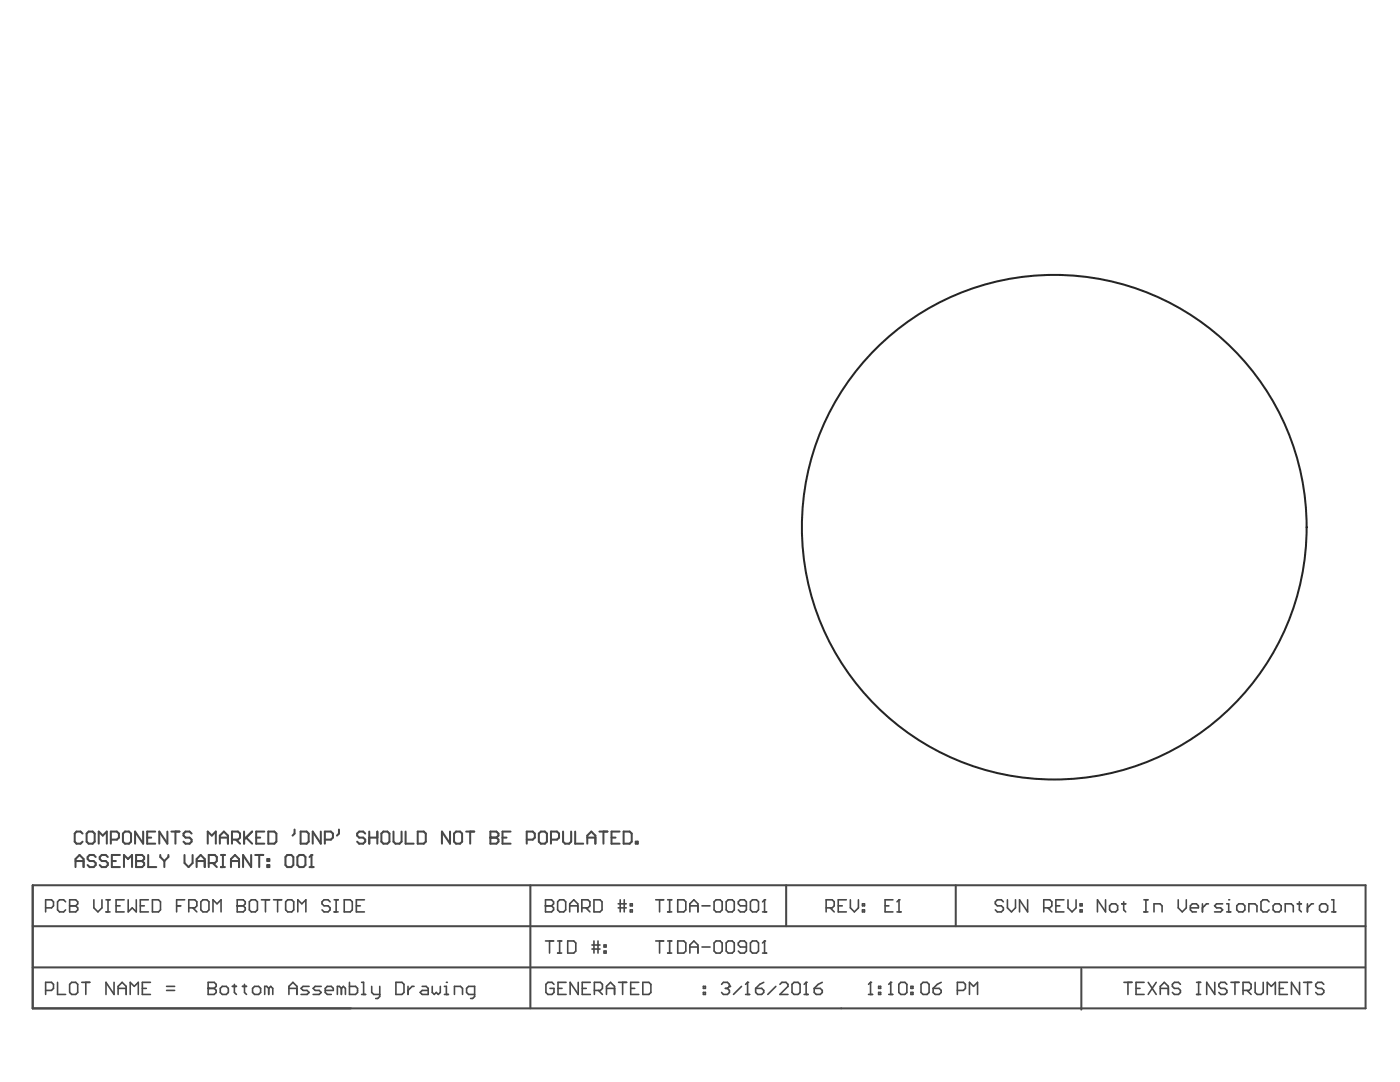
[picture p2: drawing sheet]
<svg xmlns="http://www.w3.org/2000/svg" width="279mm" height="216mm" viewBox="0 0 279 216" stroke-linecap="round" stroke-linejoin="round" font-family="sans-serif">
<circle cx="210.4" cy="105.2" r="50.4" fill="none" stroke="#242424" stroke-width=".4"/>
<path d="M6.5 176.6h266v24.6h-266zM105.8 176.6v24.6M156.9 176.6v8.2M190.7 176.6v8.2M6.5 193h265.9M6.5 184.8h266M215.8 193.3v8.2" fill="none" stroke="#484848" stroke-width=".4"/>
<path d="M200.2 179.9l-.4-.4h-.8l-.4 .4v.4l.4 .5h.8l.4 .4v.4l-.4 .4h-.8l-.4-.4M201.1 179.5v1.7l.8 .8 .8-.8v-1.7M205.1 179.5v2.5l-1.6-2.5v2.5M212.3 179.5h-1.6v2.5h1.6M213.1 179.5v1.7l.8 .8 .9-.8v-1.7M144 196.4l.4-.4h.8l.4 .4v.4M208.3 181.2h1.2l.4-.4v-.9l-.4-.4h-1.2v2.5M209.1 181.2l.8 .8M210.7 180.8h.8M215.6 180.3h.4v.5h-.4zM215.6 181.6h.4v.4h-.4z" fill="none" stroke="#484848" stroke-width=".32"/>
<circle cx="145.6" cy="196.8" r=".16" fill="#484848"/>
<path d="M144.8 197.2h.4M145.2 197.2l.4 .4v.4l-.4 .4h-.8l-.4-.4M145.6 196.8l-.4 .4M148 196.8l-1.6 1.6M148.8 198.4h.8M149.2 196v2.4" fill="none" stroke="#484848" stroke-width=".32"/>
<circle cx="149.2" cy="196" r=".16" fill="#484848"/>
<path d="M149.2 196l-.4 .4M150.8 197.2h1.2l.4 .4v.4l-.4 .4h-.8l-.4-.4zM152.4 196l-.8 .4-.8 .8M154.8 196.8l-1.6 1.6M155.6 196.4l.4-.4h.9l.4 .4v.4l-1.7 1.6h1.7M158.1 196.4l.4-.4h.8l.4 .4v1.6l-.4 .4h-.8l-.4-.4zM160.5 198.4h.8M160.9 196v2.4" fill="none" stroke="#484848" stroke-width=".32"/>
<circle cx="160.9" cy="196" r=".16" fill="#484848"/>
<g fill="none" stroke="#484848" stroke-width=".32">
<path d="M130.9 179.5h1.5M131.6 179.5v2.5M133.2 179.5h.8M133.6 179.5v2.5M135.3 179.5h1.2l.4 .4v1.7l-.4 .4h-1.2zM142.5 179.9l.4-.4h.8l.4 .4v1.7l-.4 .4h-.8l-.4-.4zM144.9 179.9l.4-.4h.8l.4 .4v1.7l-.4 .4h-.8l-.4-.4zM149.8 179.9l.4-.4h.8l.4 .4v1.7l-.4 .4h-.8l-.4-.4zM152.6 179.5v2.5M133.2 182h.8M137.7 182v-1.7l.8-.8 .8 .8v1.7M137.7 180.8h1.6"/>
<path d="M140.1 180.8h1.6M149 180.8h-1.3l-.4-.5v-.4l.4-.4h.9l.4 .4v1.7l-.4 .4h-.9l-.4-.4M152.2 182h.8M160.9 196l-.4 .4M162.5 197.2h1.2l.4 .4v.4l-.4 .4h-.8l-.4-.4zM164.1 196l-.8 .4-.8 .8"/>
</g>
<circle cx="152.6" cy="179.5" r=".16" fill="#484848"/>
<g fill="none" stroke="#484848" stroke-width=".32">
<path d="M152.6 179.5l-.4 .4M168.9 179.5h-1.6v2.5h1.6M169.7 179.5v1.7l.8 .8 .8-.8v-1.7M130.9 187.8h1.5M131.6 187.8v2.4M133.2 187.8h.8M133.2 190.2h.8M133.6 187.8v2.4M135.3 187.8h1.2l.4 .4v1.6l-.4 .4h-1.2zM137.7 190.2v-1.6l.8-.8 .8 .8v1.6M137.7 189h1.6M140.1 189h1.6"/>
<path d="M142.5 188.2l.4-.4h.8l.4 .4v1.6l-.4 .4h-.8l-.4-.4zM144.9 188.2l.4-.4h.8l.4 .4v1.6l-.4 .4h-.8l-.4-.4zM149 189h-1.3l-.4-.4v-.4l.4-.4h.9l.4 .4v1.6l-.4 .4h-.9l-.4-.4M149.8 188.2l.4-.4h.8l.4 .4v1.6l-.4 .4h-.8l-.4-.4zM152.2 190.2h.8M152.6 187.8v2.4M164.9 181.2h1.2l.4-.4v-.9l-.4-.4h-1.2v2.5M165.7 181.2l.8 .8M167.3 180.8h.8M172.1 181.6h.4v.4h-.4zM172.1 180.3h.4v.5h-.4z"/>
</g>
<circle cx="152.6" cy="187.8" r=".16" fill="#484848"/>
<g fill="none" stroke="#484848" stroke-width=".32">
<path d="M108.9 187.8h1.6M109.7 187.8v2.4M110.6 196.4l-.4-.4h-.8l-.5 .4v1.6l.5 .4h.8l.4-.4v-.8h-.8M111.3 187.8h.8M111.3 190.2h.8M111.4 197.2h.8M111.7 187.8v2.4M113 196h-1.6v2.4h1.6M113.3 187.8h1.2l.4 .4v1.6l-.4 .4h-1.2zM115.4 196v2.4l-1.6-2.4v2.4M116.2 197.2h.8M117.8 196h-1.6v2.4h1.6"/>
<path d="M118.1 188.6h1.6M118.1 189.4h1.6M118.5 187.8v2.4M118.6 197.6h1.2l.4-.4v-.8l-.4-.4h-1.2v2.4M119.3 187.8v2.4M119.4 197.6l.8 .8M120.6 189.8h.4v.4h-.4zM120.6 188.6h.4v.4h-.4zM121 197.2h1.6M121 198.4v-1.6l.8-.8 .8 .8v1.6M123.5 196h1.6M124.3 196v2.4"/>
<path d="M125.9 197.2h.8M127.5 196h-1.6v2.4h1.6M128.3 196h1.2l.4 .4v1.6l-.4 .4h-1.2zM140.4 198h.4v.4h-.4zM140.4 196.8h.4v.4h-.4zM152.6 187.8l-.4 .4M173.3 198.4h.8M173.7 196v2.4"/>
</g>
<circle cx="173.7" cy="196" r=".16" fill="#484848"/>
<path d="M173.7 196l-.4 .4M175.3 196.8h.5v.4h-.5zM175.3 198h.5v.4h-.5zM177.4 198.4h.8M177.8 196v2.4" fill="none" stroke="#484848" stroke-width=".32"/>
<circle cx="177.8" cy="196" r=".16" fill="#484848"/>
<g fill="none" stroke="#484848" stroke-width=".32">
<path d="M178.2 179.5h-1.6v2.5h1.6M179.4 179.5v2.5M176.6 180.8h.8M177.8 196l-.4 .4M179 182h.8M179.4 196.4l.4-.4h.8l.4 .4v1.6l-.4 .4h-.8l-.4-.4zM181.8 198h.4v.4h-.4zM181.8 196.8h.4v.4h-.4zM183.8 196.4l.4-.4h.8l.4 .4v1.6l-.4 .4h-.8l-.4-.4zM186.2 197.2h1.2l.4 .4v.4l-.4 .4h-.8l-.4-.4zM187.8 196l-.8 .4-.8 .8M191.1 197.6h1.2l.4-.4v-.8l-.4-.4h-1.2v2.4"/>
<path d="M193.5 198.4v-2.4l.8 .8 .8-.8v2.4"/>
</g>
<circle cx="179.4" cy="179.5" r=".16" fill="#484848"/>
<path d="M108.9 179.5v2.5h1.2l.4-.4v-.4l-.4-.4h-1.2M179.4 179.5l-.4 .4" fill="none" stroke="#484848" stroke-width=".32"/>
<circle cx="108.9" cy="180.8" r=".16" fill="#484848"/>
<g fill="none" stroke="#484848" stroke-width=".32">
<path d="M108.9 179.5h1.2l.4 .4v.4l-.4 .5h-1.2M111.3 179.9l.4-.4h.8l.4 .4v1.7l-.4 .4h-.8l-.4-.4zM118.5 179.5h1.2l.4 .4v1.7l-.4 .4h-1.2zM123.8 179.5v2.5M124.6 179.5v2.5M113.7 180.8h1.6M113.7 182v-1.7l.8-.8 .8 .8v1.7M116.1 181.2h1.2l.4-.4v-.9l-.4-.4h-1.2v2.5M116.9 181.2l.8 .8M123.4 181.2h1.6M123.4 180.3h1.6M125.8 180.3h.4v.5h-.4z"/>
<path d="M125.8 181.6h.4v.4h-.4z"/>
</g>
<path d="M57.3 170.6h.8l.4 .4v1.6l-.4 .4h-.8l-.3-.4v-1.6zM59.3 171l.5-.4h.8l.4 .4v1.6l-.4 .4h-.8l-.5-.4zM61.8 173h.8M62.2 170.6v2.4" fill="none" stroke="#484848" stroke-width=".4"/>
<circle cx="62.2" cy="170.6" r=".2" fill="#484848"/>
<path d="M62.2 170.6l-.4 .4" fill="none" stroke="#484848" stroke-width=".4"/>
<g fill="none" stroke="#484848" stroke-width=".32">
<path d="M220.6 179.5v2.5l-1.6-2.5v2.5M224.3 179.9v1.7l.4 .4M228.3 179.5h.8M228.7 179.5v2.5M235.1 179.5v1.7l.8 .8 .9-.8v-1.7M9.1 197.6h1.2l.4-.4v-.8l-.4-.4h-1.2v2.4M11.5 196v2.4h1.6M13.9 196.4l.4-.4h.8l.4 .4v1.6l-.4 .4h-.8l-.4-.4zM16.3 196h1.6M17.1 196v2.4M22.8 196v2.4l-1.6-2.4v2.4M23.6 198.4v-1.6l.8-.8 .8 .8v1.6"/>
<path d="M23.6 197.2h1.6M26 198.4v-2.4l.8 .8 .8-.8v2.4M28.4 197.2h.8M30 196h-1.6v2.4h1.6M33.2 197.6h1.7M33.2 196.8h1.7M221.4 180.8l.4-.5h.8l.5 .5v.8l-.5 .4h-.8l-.4-.4zM223.9 180.3h.8M224.3 196h1.6M225.1 196v2.4M226.7 197.2h.8M228.3 182h.8"/>
<path d="M228.3 196h-1.6v2.4h1.6M229.1 196l1.6 2.4M230.3 182v-1.7h1.2l.4 .5v1.2M230.7 196l-1.6 2.4M231.6 197.2h1.6M231.6 198.4v-1.6l.8-.8 .8 .8v1.6M235.6 196.4l-.4-.4h-.8l-.4 .4v.4l.4 .4h.8l.4 .4v.4l-.4 .4h-.8l-.4-.4M237.6 181.2h1.6v-.4l-.4-.5h-.8l-.4 .5v.8l.4 .4h.8M238.8 196h.8M238.8 198.4h.8M239.2 196v2.4M240 180.3v1.7"/>
<path d="M241.2 180.3h-.4l-.8 .9M242.4 196v2.4l-1.6-2.4v2.4M244 180.3h-1.2l-.4 .5 .4 .4h.8l.4 .4-.4 .4h-1.2M244.8 182h.8M244.8 180.3h.4v1.7M244.9 196.4l-.5-.4h-.8l-.4 .4v.4l.4 .4h.8l.5 .4v.4l-.5 .4h-.8l-.4-.4M245.7 196h1.6M246.5 196v2.4M248.1 197.6h1.2l.4-.4v-.8l-.4-.4h-1.2v2.4M248.9 197.6l.8 .8M250.5 196v2l.4 .4h.8l.4-.4v-2M252.9 198.4v-2.4l.8 .8 .8-.8v2.4"/>
<path d="M255.3 197.2h.8M256.9 196h-1.6v2.4h1.6M259.4 196v2.4l-1.7-2.4v2.4M260.2 196h1.6M261 196v2.4M264.2 196.4l-.4-.4h-.8l-.4 .4v.4l.4 .4h.8l.4 .4v.4l-.4 .4h-.8l-.4-.4"/>
</g>
<circle cx="245.2" cy="179.5" r=".16" fill="#484848"/>
<g fill="none" stroke="#484848" stroke-width=".32">
<path d="M253.3 179.9l-.4-.4h-.8l-.4 .4v1.7l.4 .4h.8l.4-.4M259.3 179.9v1.7l.4 .4M265.8 179.5h.4v2.5M41.5 196v2.4h1.2l.5-.4v-.4l-.5-.4h-1.2M246.8 180.8l.4-.5h.8l.4 .5v.8l-.4 .4h-.8l-.4-.4zM249.2 182v-1.7h1.3l.4 .5v1.2M254.1 180.8l.4-.5h.8l.4 .5v.8l-.4 .4h-.8l-.4-.4zM256.5 182v-1.7h1.2l.4 .5v1.2M258.9 180.3h.8M260.9 180.3v1.7M262.1 180.3h-.4l-.8 .9M263.3 180.8l.4-.5h.9l.4 .5v.8l-.4 .4h-.9l-.4-.4z"/>
<path d="M265.8 182h.8"/>
</g>
<circle cx="41.5" cy="197.2" r=".16" fill="#484848"/>
<g fill="none" stroke="#484848" stroke-width=".32">
<path d="M41.5 196h1.2l.5 .4v.4l-.5 .4h-1.2M44 197.2l.4-.4h.8l.4 .4v.8l-.4 .4h-.8l-.4-.4zM46.4 196.8h.8M46.8 196.4v1.6l.4 .4M48.4 196.8h.8M48.8 196.4v1.6l.4 .4M50.4 197.2l.4-.4h.8l.4 .4v.8l-.4 .4h-.8l-.4-.4zM53.6 197.2l-.4-.4h-.4v1.6M53.6 197.2v1.2M53.6 197.2l.4-.4 .4 .4v1.2M57.7 197.2h1.6M57.7 198.4v-1.6l.8-.8 .8 .8v1.6"/>
<path d="M61.7 196.8h-1.2l-.4 .4 .4 .4h.8l.4 .4-.4 .4h-1.2M64.1 196.8h-1.2l-.4 .4 .4 .4h.8l.4 .4-.4 .4h-1.2M64.9 197.6h1.6v-.4l-.4-.4h-.8l-.4 .4v.8l.4 .4h.8M68.1 197.2l-.4-.4h-.4v1.6M68.1 197.2v1.2M68.1 197.2l.4-.4 .4 .4v1.2M69.7 196v2.4h1.3l.4-.4v-.8l-.4-.4h-1.3M72.2 196h.4v2.4M72.2 198.4h.8M74.2 196.8v1.2l.4 .4h1.2M75.8 196.8v2l-.4 .4h-.4M79 196h1.2l.4 .4v1.6l-.4 .4h-1.2z"/>
<path d="M81.4 196.8v1.6M82.6 196.8h-.4l-.8 .8M84.2 196.8h.9l.4 .4v1.2h-1.3l-.4-.4 .4-.4h1.3M86.3 196.8v1.2l.4 .4 .4-.4 .4 .4 .4-.4v-1.2M88.7 198.4h.8M88.7 196.8h.4v1.6"/>
</g>
<circle cx="89.1" cy="196" r=".16" fill="#484848"/>
<path d="M13.1 179.9l-.4-.4h-.8l-.4 .4v1.7l.4 .4h.8l.4-.4M13.9 179.5v2.5h1.2l.4-.4v-.4l-.4-.4h-1.2M9.1 181.2h1.2l.4-.4v-.9l-.4-.4h-1.2v2.5M90.7 198.4v-1.6h1.2l.4 .4v1.2M94.7 198.4h-1.2l-.4-.4v-.8l.4-.4h1.2v2l-.4 .4h-.4" fill="none" stroke="#484848" stroke-width=".32"/>
<circle cx="13.9" cy="180.8" r=".16" fill="#484848"/>
<g fill="none" stroke="#484848" stroke-width=".32">
<path d="M13.9 179.5h1.2l.4 .4v.4l-.4 .5h-1.2M18.7 179.5v1.7l.8 .8 .8-.8v-1.7M21.2 179.5h.8M21.6 179.5v2.5M24.8 179.5h-1.6v2.5h1.6M25.6 179.5v2.5l.8-.8 .8 .8v-2.5M29.6 179.5h-1.6v2.5h1.6M30.4 179.5h1.2l.4 .4v1.7l-.4 .4h-1.2zM36.9 179.5h-1.6v2.5M40.1 179.9l.4-.4h.8l.4 .4v1.7l-.4 .4h-.8l-.4-.4zM47.3 179.5v2.5h1.3l.4-.4v-.4l-.4-.4h-1.3M21.2 182h.8"/>
<path d="M23.2 180.8h.8M28 180.8h.8M35.3 180.8h.8M37.7 181.2h1.2l.4-.4v-.9l-.4-.4h-1.2v2.5M38.5 181.2l.8 .8M42.5 182v-2.5l.8 .8 .8-.8v2.5"/>
</g>
<circle cx="47.3" cy="180.8" r=".16" fill="#484848"/>
<g fill="none" stroke="#484848" stroke-width=".32">
<path d="M47.3 179.5h1.3l.4 .4v.4l-.4 .5h-1.3M49.8 179.9l.4-.4h.8l.4 .4v1.7l-.4 .4h-.8l-.4-.4zM52.2 179.5h1.6M53 179.5v2.5M54.6 179.5h1.6M55.4 179.5v2.5M57 179.9l.4-.4h.8l.4 .4v1.7l-.4 .4h-.8l-.4-.4zM65.9 179.9l-.4-.4h-.8l-.4 .4v.4l.4 .5h.8l.4 .4v.4l-.4 .4h-.8l-.4-.4M66.7 179.5h.8M67.1 179.5v2.5M68.7 179.5h1.2l.4 .4v1.7l-.4 .4h-1.2zM72.7 179.5h-1.6v2.5h1.6"/>
<path d="M59.4 182v-2.5l.8 .8 .8-.8v2.5M66.7 182h.8M71.1 180.8h.8"/>
</g>
<path d="M15.1 173v-1.6l.8-.8 .8 .8v1.6M15.1 171.8h1.6M19.1 171l-.4-.4h-.8l-.4 .4v.4l.4 .4h.8l.4 .4v.4l-.4 .4h-.8l-.4-.4M21.5 171l-.4-.4h-.8l-.4 .4v.4l.4 .4h.8l.4 .4v.4l-.4 .4h-.8l-.4-.4M22.3 171.8h.8M23.9 170.6h-1.6v2.4h1.6M24.7 173v-2.4l.8 .8 .9-.8v2.4M27.2 170.6v2.4h1.2l.4-.4v-.4l-.4-.4h-1.2" fill="none" stroke="#484848" stroke-width=".4"/>
<circle cx="27.2" cy="171.8" r=".2" fill="#484848"/>
<g fill="none" stroke="#484848" stroke-width=".4">
<path d="M16.5 166.3l-.4-.4h-.8l-.4 .4v1.6l.4 .4h.8l.4-.4M17.3 166.3l.4-.4h.8l.4 .4v1.6l-.4 .4h-.8l-.4-.4zM19.7 168.3v-2.4l.8 .8 .8-.8v2.4M22.1 167.5h1.2l.4-.4v-.8l-.4-.4h-1.2v2.4M24.5 166.3l.4-.4h.8l.4 .4v1.6l-.4 .4h-.8l-.4-.4zM27.2 170.6h1.2l.4 .4v.4l-.4 .4h-1.2M28.6 165.9v2.4l-1.6-2.4v2.4M29.4 167.1h.8M29.6 170.6v2.4h1.6M31 165.9h-1.6v2.4h1.6M32 170.6v.4l.8 .8M32.8 171.8v1.2"/>
<path d="M33.4 165.9v2.4l-1.6-2.4v2.4M33.6 170.6v.4l-.8 .8M34.2 165.9h1.6M35 165.9v2.4M36.8 170.6v1.6l.8 .8 .8-.8v-1.6M38.2 166.3l-.4-.4h-.8l-.4 .4v.4l.4 .4h.8l.4 .4v.4l-.4 .4h-.8l-.4-.4M39.2 171.8h1.7M39.2 173v-1.6l.8-.8 .9 .8v1.6M41.5 168.3v-2.4l.8 .8 .8-.8v2.4M41.7 172.2h1.2l.4-.4v-.8l-.4-.4h-1.2v2.4M42.5 172.2l.8 .8M43.9 168.3v-1.6l.8-.8 .8 .8v1.6"/>
<path d="M43.9 167.1h1.6M44.1 170.6h.8M44.1 173h.8M44.5 170.6v2.4M46.1 171.8h1.6M46.1 173v-1.6l.8-.8 .8 .8v1.6M46.3 167.5h1.2l.4-.4v-.8l-.4-.4h-1.2v2.4M47.1 167.5l.8 .8M48.7 165.9v2.4M49.1 167.1l1.2 1.2M50.1 170.6v2.4l-1.6-2.4v2.4M50.3 165.9l-1.6 1.6"/>
<path d="M50.9 170.6h1.6M51.1 167.1h.8M51.7 170.6v2.4M52.7 165.9h-1.6v2.4h1.6M53.3 171.4h.4v.4h-.4zM53.3 172.6h.4v.4h-.4zM53.5 165.9h1.3l.4 .4v1.6l-.4 .4h-1.3zM58.8 165.5v.8l-.4 .4M60 165.9h1.2l.4 .4v1.6l-.4 .4h-1.2zM64 165.9v2.4l-1.6-2.4v2.4M64.8 167.5h1.2l.4-.4v-.8l-.4-.4h-1.2v2.4M67.6 165.5v.8l-.4 .4"/>
<path d="M72.9 166.3l-.4-.4h-.8l-.4 .4v.4l.4 .4h.8l.4 .4v.4l-.4 .4h-.8l-.4-.4M73.7 167.1h1.6M73.7 165.9v2.4M75.3 165.9v2.4M76.1 166.3l.4-.4h.8l.4 .4v1.6l-.4 .4h-.8l-.4-.4zM78.5 165.9v2l.4 .4h.8l.4-.4v-2M80.9 165.9v2.4h1.7M83.4 165.9h1.2l.4 .4v1.6l-.4 .4h-1.2zM89.8 165.9v2.4l-1.6-2.4v2.4M90.6 166.3l.4-.4h.8l.4 .4v1.6l-.4 .4h-.8l-.4-.4zM93 165.9h1.6M93.8 165.9v2.4"/>
<path d="M97.9 165.9v2.4h1.2l.4-.4v-.4l-.4-.4h-1.2"/>
</g>
<circle cx="97.9" cy="167.1" r=".2" fill="#484848"/>
<g fill="none" stroke="#484848" stroke-width=".4">
<path d="M97.9 165.9h1.2l.4 .4v.4l-.4 .4h-1.2M100.3 167.1h.8M101.9 165.9h-1.6v2.4h1.6M105.1 167.5h1.2l.4-.4v-.8l-.4-.4h-1.2v2.4M107.5 166.3l.4-.4h.8l.4 .4v1.6l-.4 .4h-.8l-.4-.4zM110 167.5h1.2l.4-.4v-.8l-.4-.4h-1.2v2.4M112.4 165.9v2l.4 .4h.8l.4-.4v-2M114.8 165.9v2.4h1.6M117.2 167.1h1.6M117.2 168.3v-1.6l.8-.8 .8 .8v1.6M119.6 165.9h1.6M120.4 165.9v2.4"/>
<path d="M122 167.1h.8M123.7 165.9h-1.7v2.4h1.7M124.5 165.9h1.2l.4 .4v1.6l-.4 .4h-1.2zM126.9 167.9h.4v.4h-.4z"/>
</g>
</svg>
